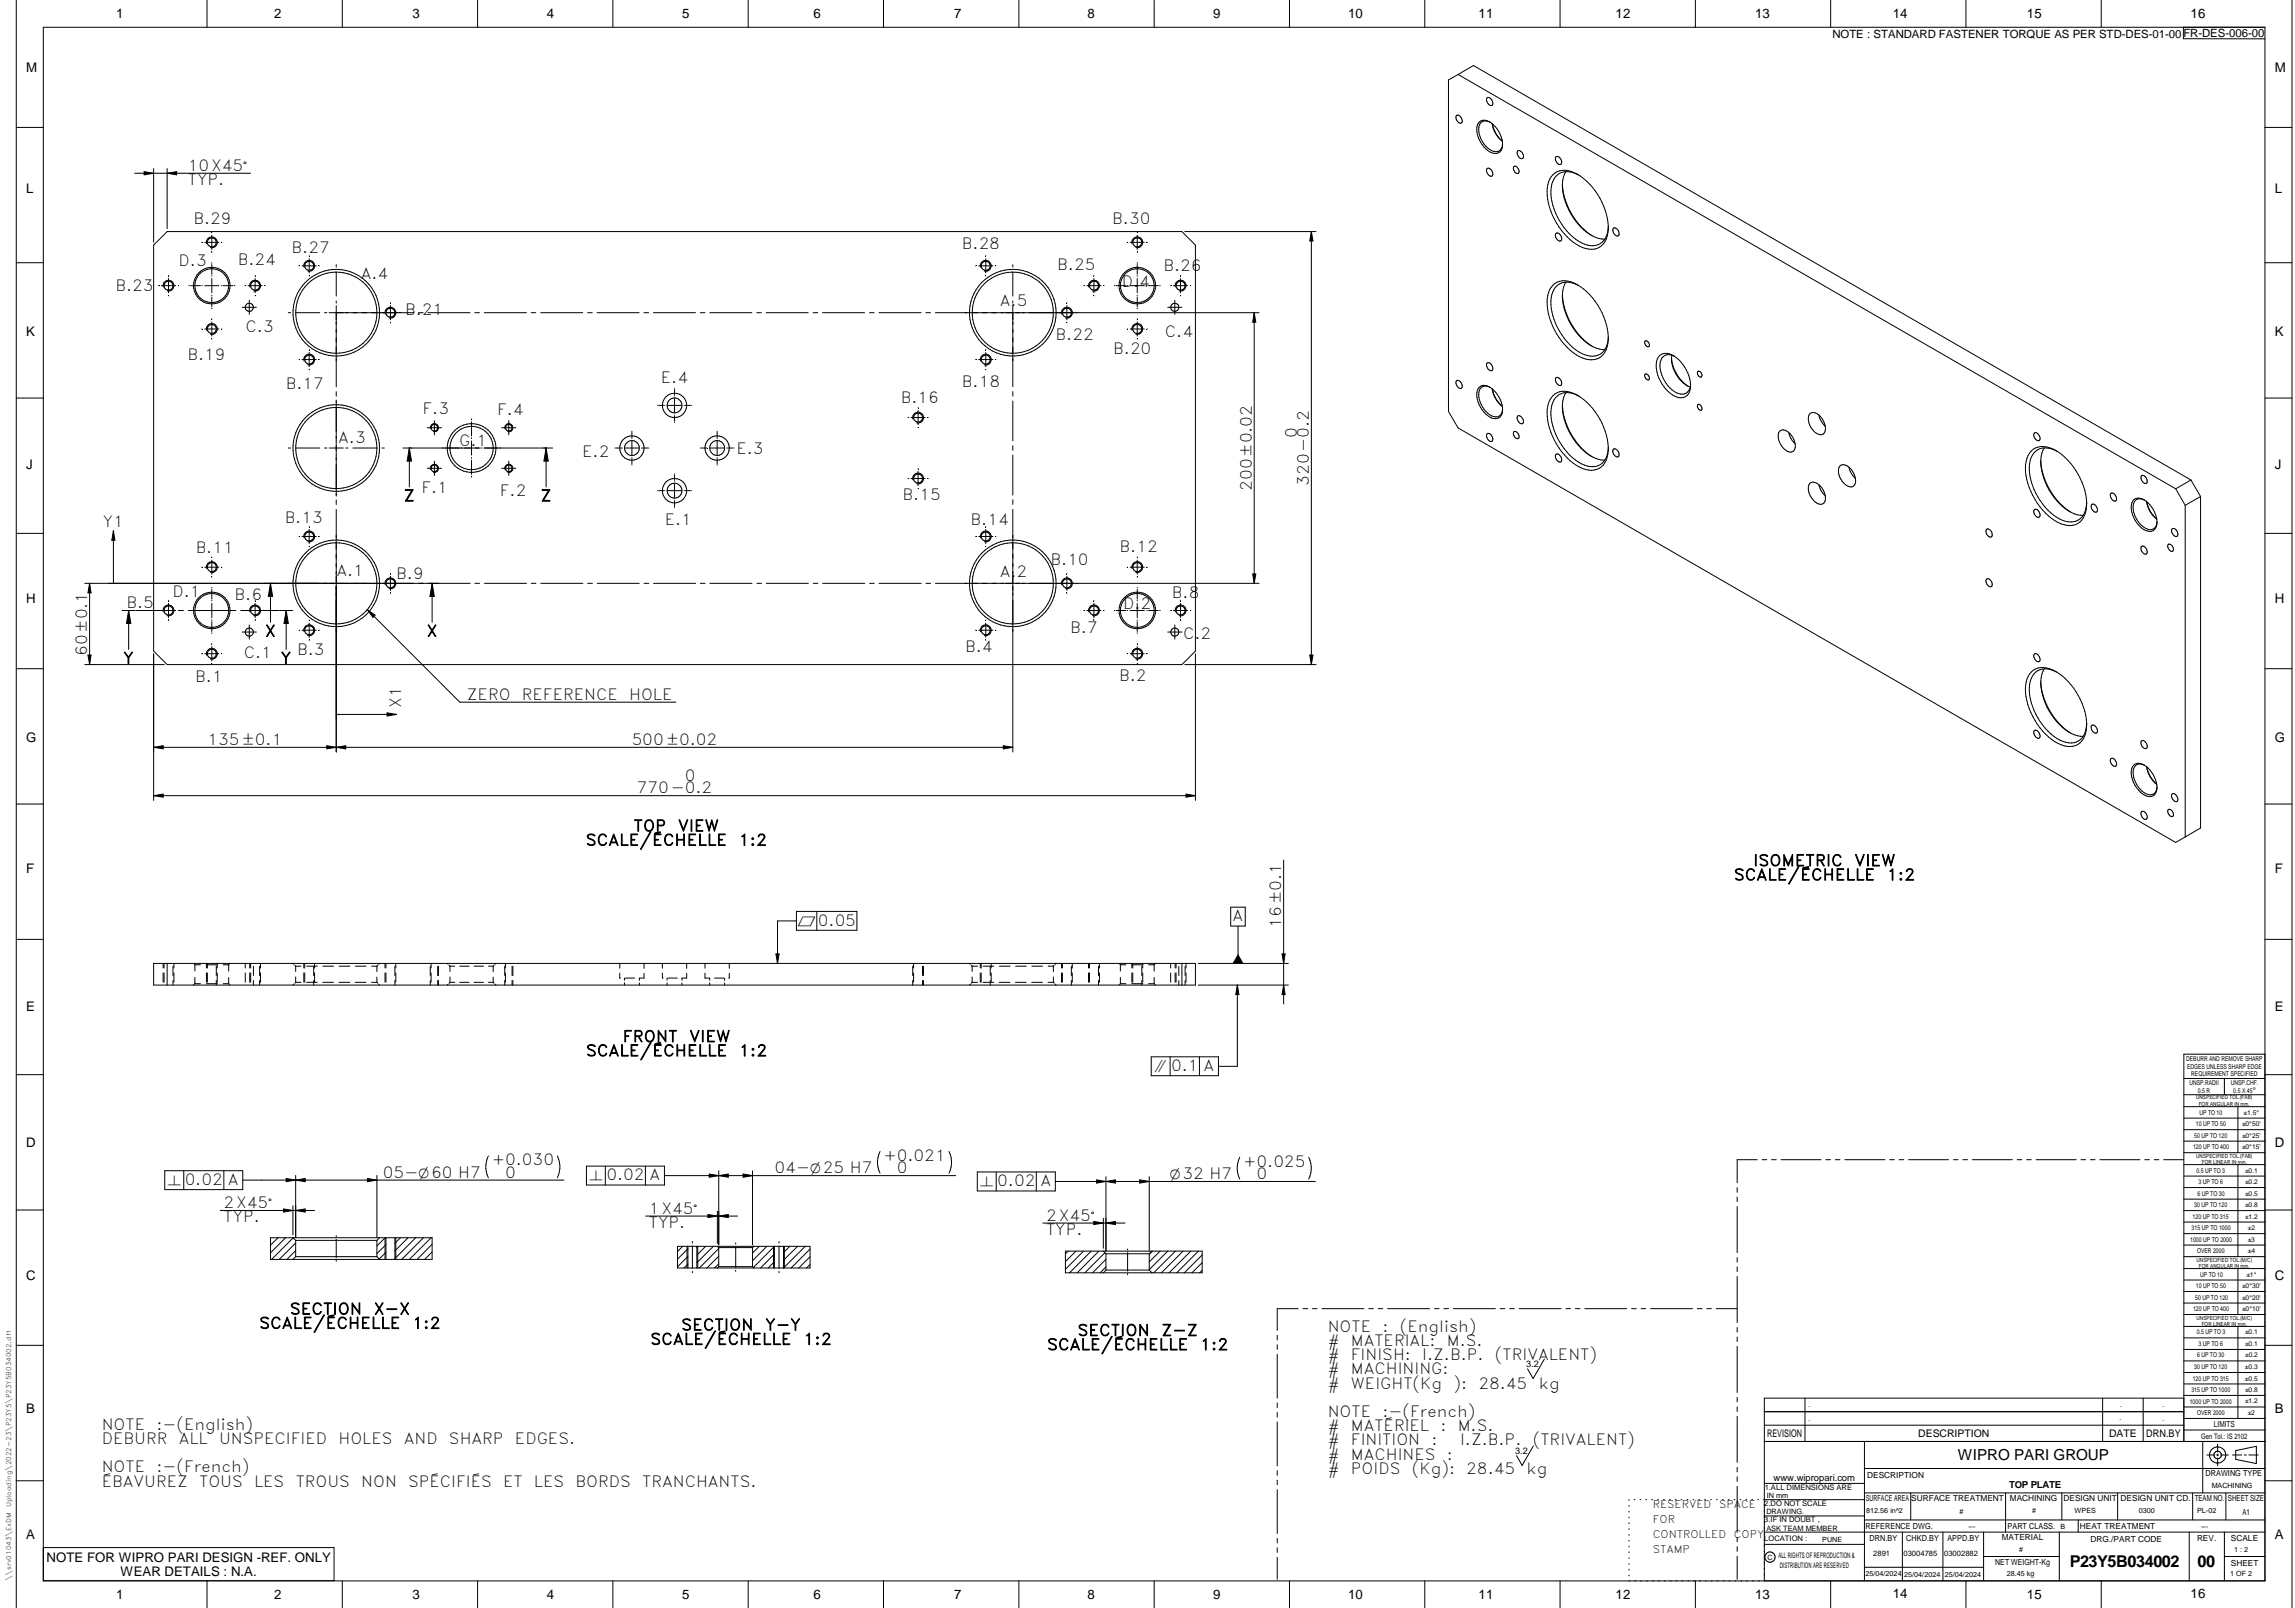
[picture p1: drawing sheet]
<svg xmlns="http://www.w3.org/2000/svg" width="848mm" height="594mm" viewBox="0 0 848 594" stroke-linecap="round" stroke-linejoin="round" font-family="sans-serif">
<defs><g id="words">
<g font-size="6">
<text x="764.8" y="578.9">P23Y5B034002</text>
<text x="812.1" y="578.9">00</text>
</g>
<g font-size="5.7">
<text x="69.4" y="63.1">10X45v</text>
<text x="69.4" y="68.4">TYP.</text>
<text x="71.5" y="82.6">B.29</text>
<text x="411" y="82.8">B.30</text>
<text x="107.8" y="93.5">B.27</text>
<text x="355.4" y="92.1">B.28</text>
<text x="66" y="98.4">D.3</text>
<text x="87.9" y="97.9">B.24</text>
<text x="390.7" y="99.8">B.25</text>
<text x="429.9" y="100.1">B.26</text>
<text x="42.7" y="107.4">B.23</text>
<text x="133.3" y="103.1">A.4</text>
<text x="414.5" y="105.9">D.4</text>
<text x="369.5" y="113">A.5</text>
<text x="149.7" y="116.2">B.21</text>
<text x="90.8" y="122.6">C.3</text>
<text x="390.1" y="125.6">B.22</text>
<text x="430.5" y="124.4">C.4</text>
<text x="411.4" y="130.9">B.20</text>
<text x="69.3" y="133.2">B.19</text>
<text x="105.6" y="143.9">B.17</text>
<text x="244.2" y="141.5">E.4</text>
<text x="355.5" y="142.8">B.18</text>
<text x="332.9" y="149.1">B.16</text>
<text x="156.1" y="153.1">F.3</text>
<text x="183.7" y="153.2">F.4</text>
<text x="479.2" y="161.8" transform="rotate(-90 479.2 161.8)">0</text>
<text x="125" y="163.7">A.3</text>
<text x="169.6" y="164.8">G.1</text>
<text x="272.1" y="167.8">E.3</text>
<text x="215.1" y="168.7">E.2</text>
<text x="483.7" y="179.5" transform="rotate(-90 483.7 179.5)">320-0.2</text>
<text x="149.2" y="185.2">Z</text>
<text x="155.7" y="182.2">F.1</text>
<text x="184.7" y="183.2">F.2</text>
<text x="199.8" y="185.2">Z</text>
<text x="333.5" y="184.7">B.15</text>
<text x="462.6" y="181.4" transform="rotate(-90 462.6 181.4)">200±0.02</text>
<text x="38" y="194.9">Y1</text>
<text x="105.2" y="193.3">B.13</text>
<text x="245.7" y="194.1">E.1</text>
<text x="358.6" y="193.9">B.14</text>
<text x="72.3" y="204.4">B.11</text>
<text x="388.2" y="208.6">B.10</text>
<text x="413.7" y="204.1">B.12</text>
<text x="124.3" y="212.6">A.1</text>
<text x="146.4" y="213.9">B.9</text>
<text x="369.4" y="213.3">A.2</text>
<text x="63.7" y="220.5">D.1</text>
<text x="86.7" y="221.5">B.6</text>
<text x="433.1" y="220.9">B.8</text>
<text x="46.7" y="224.5">B.5</text>
<text x="415" y="225">D.2</text>
<text x="395.5" y="233.8">B.7</text>
<text x="97.9" y="235.2">X</text>
<text x="157.6" y="235.2">X</text>
<text x="437.2" y="236">C.2</text>
<text x="32.2" y="242.4" transform="rotate(-90 32.2 242.4)">60±0.1</text>
<text x="45.6" y="245.2">Y</text>
<text x="90.1" y="243">C.1</text>
<text x="103.8" y="245.2">Y</text>
<text x="109.8" y="241.9">B.3</text>
<text x="356.7" y="240.7">B.4</text>
<text x="413.5" y="251.7">B.2</text>
<text x="72.2" y="252.1">B.1</text>
<text x="148.3" y="261.5" transform="rotate(-90 148.3 261.5)">X1</text>
<text x="172.6" y="258.5">ZERO</text>
<text x="192.9" y="258.5">REFERENCE</text>
<text x="232.5" y="258.5">HOLE</text>
<text x="76.7" y="275.2">135±0.1</text>
<text x="233.4" y="275.2">500±0.02</text>
<text x="235.3" y="293.1">770-0.2</text>
<text x="253.1" y="288.5">0</text>
<text x="234.1" y="307.1">TOP</text>
<text x="250.5" y="307.1">VIEW</text>
<text x="216.5" y="312.4">SCALE/ÉCHELLE</text>
<text x="273" y="312.4">1:2</text>
<text x="647.9" y="320">ISOMETRIC</text>
<text x="685.3" y="320">VIEW</text>
<text x="640.7" y="325.2">SCALE/ÉCHELLE</text>
<text x="697.3" y="325.2">1:2</text>
<text x="302.2" y="342">0.05</text>
<text x="455.5" y="340.4">A</text>
<text x="473.5" y="342.7" transform="rotate(-90 473.5 342.7)">16±0.1</text>
<text x="230.1" y="384.9">FRONT</text>
<text x="254.7" y="384.9">VIEW</text>
<text x="216.5" y="390.2">SCALE/ÉCHELLE</text>
<text x="273.1" y="390.2">1:2</text>
<text x="432.7" y="395.7">0.1 A</text>
<text x="181.7" y="430.6">+0.030</text>
<text x="326.4" y="428.9">+0.021</text>
<text x="459.4" y="431.1">+0.025</text>
<text x="68.2" y="437.8">0.02 A</text>
<text x="141.5" y="435.1">05-O60 H7</text>
<text x="186.7" y="435.1">0</text>
<text x="224.1" y="436.1">0.02 A</text>
<text x="286.3" y="433.5">04-O25 H7</text>
<text x="331.4" y="433.5">0</text>
<text x="464.4" y="435.6">0</text>
<text x="368.5" y="438.2">0.02 A</text>
<text x="82.6" y="446.4">2X45v</text>
<text x="239.8" y="448.4">1X45v</text>
<text x="82.6" y="451.6">TYP.</text>
<text x="239.8" y="453.6">TYP.</text>
<text x="386.6" y="451">2X45v</text>
<text x="386.6" y="456.2">TYP.</text>
<text x="107.1" y="485.6">SECTION</text>
<text x="138.1" y="485.6">X-X</text>
<text x="95.8" y="490.9">SCALE/ÉCHELLE</text>
<text x="152.3" y="490.9">1:2</text>
<text x="251.8" y="491.5">SECTION</text>
<text x="282.8" y="491.5">Y-Y</text>
<text x="490.6" y="492">NOTE</text>
<text x="510.8" y="492">:</text>
<text x="517.3" y="492">(English)</text>
<text x="240.3" y="496.8">SCALE/ÉCHELLE</text>
<text x="296.9" y="496.8">1:2</text>
<text x="398.2" y="493.5">SECTION</text>
<text x="429.2" y="493.5">Z-Z</text>
<text x="490.6" y="497.2">#</text>
<text x="499.2" y="497.2">MATERIAL:</text>
<text x="534.7" y="497.2">M.S.</text>
<text x="386.9" y="498.8">SCALE/ÉCHELLE</text>
<text x="443.5" y="498.8">1:2</text>
<text x="490.6" y="502.5">#</text>
<text x="499.2" y="502.5">FINISH:</text>
<text x="525.6" y="502.5">I.Z.B.P.</text>
<text x="552.4" y="502.5">(TRIVALENT)</text>
<text x="490.6" y="507.7">#</text>
<text x="499.2" y="507.7">MACHINING:</text>
<text x="490.6" y="513">#</text>
<text x="499.2" y="513">WEIGHT(Kg</text>
<text x="537.1" y="513">):</text>
<text x="546.4" y="513">28.45</text>
<text x="568.6" y="513">kg</text>
<text x="490.6" y="523.5">NOTE</text>
<text x="510.8" y="523.5">:-(French)</text>
<text x="37.6" y="528.2">NOTE</text>
<text x="37.6" y="533.4">DEBURR</text>
<text x="57.8" y="528.2">:-(English)</text>
<text x="66" y="533.4">ALL</text>
<text x="80.9" y="533.4">UNSPECIFIED</text>
<text x="125.1" y="533.4">HOLES</text>
<text x="149.2" y="533.4">AND</text>
<text x="165.9" y="533.4">SHARP</text>
<text x="190.3" y="533.4">EDGES.</text>
<text x="490.6" y="528.7">#</text>
<text x="490.6" y="534">#</text>
<text x="499.2" y="534">FINITION</text>
<text x="499.2" y="528.7">MATÉRIEL</text>
<text x="529" y="534">:</text>
<text x="532.3" y="528.7">:</text>
<text x="538.7" y="528.7">M.S.</text>
<text x="539.5" y="534">I.Z.B.P.</text>
<text x="566.4" y="534">(TRIVALENT)</text>
<text x="490.6" y="539.2">#</text>
<text x="499.2" y="539.2">MACHINES</text>
<text x="534.7" y="539.2">:</text>
<text x="37.6" y="543.9">NOTE</text>
<text x="57.8" y="543.9">:-(French)</text>
<text x="490.6" y="544.5">#</text>
<text x="499.2" y="544.5">POIDS</text>
<text x="521.7" y="544.5">(Kg):</text>
<text x="541.9" y="544.5">28.45</text>
<text x="564.1" y="544.5">kg</text>
<text x="37.6" y="549.2">ÉBAVUREZ</text>
<text x="73.6" y="549.2">TOUS</text>
<text x="93.9" y="549.2">LES</text>
<text x="109.3" y="549.2">TROUS</text>
<text x="133.5" y="549.2">NON</text>
<text x="150.9" y="549.2">SPÉCIFIÉS</text>
<text x="185.9" y="549.2">ET</text>
<text x="197.3" y="549.2">LES</text>
<text x="212.7" y="549.2">BORDS</text>
<text x="237.3" y="549.2">TRANCHANTS.</text>
</g>
<text font-size="5.6" x="723.5" y="539.3">WIPRO PARI GROUP</text>
<g font-size="5.4">
<text x="294.7" y="342">r</text>
<text x="426.7" y="395.7">i</text>
<text x="62" y="437.8">n</text>
<text x="217.8" y="436.1">n</text>
<text x="432.3" y="435.6">O32 H7</text>
<text x="362.2" y="438.2">n</text>
</g>
<g font-size="4.9">
<text x="42.9" y="6.6">1</text>
<text x="101.3" y="6.7">2</text>
<text x="152.5" y="6.7">3</text>
<text x="202.1" y="6.7">4</text>
<text x="252.1" y="6.7">5</text>
<text x="300.6" y="6.7">6</text>
<text x="352.6" y="6.7">7</text>
<text x="401.9" y="6.7">8</text>
<text x="448.4" y="6.7">9</text>
<text x="498.1" y="6.7">10</text>
<text x="546.4" y="6.7">11</text>
<text x="597" y="6.7">12</text>
<text x="648.5" y="6.6">13</text>
<text x="699.4" y="6.6">14</text>
<text x="749" y="6.7">15</text>
<text x="809.5" y="6.6">16</text>
<text x="9.7" y="26.7">M</text>
<text x="840.6" y="26.7">M</text>
<text x="9.7" y="71.4">L</text>
<text x="840.6" y="71.4">L</text>
<text x="9.7" y="124.2">K</text>
<text x="840.6" y="124.2">K</text>
<text x="9.7" y="173.4">J</text>
<text x="840.6" y="173.4">J</text>
<text x="9.7" y="222.7">H</text>
<text x="840.6" y="222.7">H</text>
<text x="9.7" y="274.3">G</text>
<text x="840.6" y="274.3">G</text>
<text x="9.7" y="322.6">F</text>
<text x="840.6" y="322.6">F</text>
<text x="9.7" y="373.3">E</text>
<text x="840.6" y="373.3">E</text>
<text x="9.7" y="423.8">D</text>
<text x="840.6" y="423.8">D</text>
<text x="9.7" y="472.8">C</text>
<text x="840.6" y="472.8">C</text>
<text x="9.7" y="522.1">B</text>
<text x="840.6" y="522.1">B</text>
<text x="9.7" y="568.7">A</text>
<text x="840.6" y="568.7">A</text>
<text x="17.2" y="577">NOTE FOR WIPRO PARI DESIGN -REF. ONLY</text>
<text x="44.5" y="582.3">WEAR DETAILS : N.A.</text>
<text x="42.9" y="590.6">1</text>
<text x="101.3" y="590.7">2</text>
<text x="152.5" y="590.7">3</text>
<text x="202.1" y="590.7">4</text>
<text x="252.1" y="590.7">5</text>
<text x="300.6" y="590.7">6</text>
<text x="352.6" y="590.7">7</text>
<text x="401.9" y="590.7">8</text>
<text x="448.4" y="590.7">9</text>
<text x="498.1" y="590.7">10</text>
<text x="546.4" y="590.7">11</text>
<text x="597" y="590.7">12</text>
<text x="648.5" y="590.6">13</text>
<text x="699.4" y="590.5">14</text>
<text x="749" y="590.7">15</text>
<text x="809.5" y="590.5">16</text>
</g>
<text font-size="4.2" x="677.1" y="13.9">NOTE : STANDARD FASTENER TORQUE AS PER STD-DES-01-00FR-DES-006-00</text>
<g font-size="3.9">
<text x="653" y="530.9">REVISION</text>
<text x="708.9" y="530.9">DESCRIPTION</text>
<text x="779.4" y="530.9">DATE</text>
<text x="793.1" y="530.9">DRN.BY</text>
<text x="610.8" y="557.1">RESERVED</text>
<text x="635.2" y="557.1">SPACE</text>
<text x="610.8" y="562.7">FOR</text>
<text x="610.8" y="568.3">CONTROLLED</text>
<text x="640.7" y="568.3">COPY</text>
<text x="610.8" y="573.8">STAMP</text>
</g>
<text font-size="3.6" x="742.4" y="549.8">TOP PLATE</text>
<text font-size="3.5" x="655.4" y="547.1">www.wipropari.com</text>
<g font-size="3.4">
<text x="563.9" y="505.1">3.2</text>
<text x="559.9" y="537.2">3.2</text>
</g>
<g font-size="3.1">
<text x="818.1" y="527.3">LIMITS</text>
<text x="815" y="545.5">DRAWING TYPE</text>
<text x="690" y="546.1">DESCRIPTION</text>
<text x="689.5" y="554.6">SURFACE AREA</text>
<text x="706.2" y="554.6">SURFACE TREATMENT</text>
<text x="742.7" y="554.6">MACHINING</text>
<text x="762.5" y="554.6">DESIGN UNIT</text>
<text x="783.6" y="554.6">DESIGN UNIT CD.</text>
<text x="811" y="554.4">TEAM NO.</text>
<text x="823.3" y="554.5">SHEET SIZE</text>
<text x="828.6" y="559.9">A1</text>
<text x="689.4" y="564.9">REFERENCE DWG.</text>
<text x="690.8" y="569.3">DRN.BY</text>
<text x="704.4" y="569.2">CHKD.BY</text>
<text x="719.6" y="569.3">APPD.BY</text>
<text x="739.7" y="569.1">MATERIAL</text>
<text x="741.8" y="564.7">PART CLASS.</text>
<text x="768.6" y="564.7">HEAT TREATMENT</text>
<text x="772.5" y="569.7">DRG./PART CODE</text>
<text x="811.9" y="569.3">REV.</text>
<text x="824.4" y="569.4">SCALE</text>
<text x="737.3" y="578">NET WEIGHT-Kg</text>
<text x="824.4" y="578.5">SHEET</text>
</g>
<text font-size="3" x="832.4" y="403.9">°</text>
<g font-size="2.8">
<text x="813.4" y="531.5">Gen Tol.: IS 2102</text>
<text x="652.1" y="550.4">1.ALL DIMENSIONS ARE</text>
<text x="652" y="556.4">2.DO NOT SCALE</text>
<text x="652" y="562.5">3.IF IN DOUBT ,</text>
<text x="652" y="569.2">LOCATION :</text>
<text x="657.2" y="575.8">ALL RIGHTS OF REPRODUCTION &amp;</text>
<text x="692.2" y="575">2891</text>
<text x="703.4" y="574.9">03004785</text>
<text x="718.4" y="575">03002882</text>
<text x="657.7" y="579.2">DISTRIBUTION ARE RESERVED</text>
</g>
<g font-size="2.7">
<text x="817.3" y="549.9">MACHINING</text>
<text x="652.9" y="553.5">IN mm</text>
<text x="652.7" y="559.5">DRAWING.</text>
<text x="689.6" y="559.1">812.56 in^2</text>
<text x="724.1" y="559.2">#</text>
<text x="751" y="559.1">#</text>
<text x="766.6" y="559">WPES</text>
<text x="790.3" y="558.8">0300</text>
<text x="811.9" y="558.8">PL-02</text>
<text x="652.7" y="565.5">ASK TEAM MEMBER</text>
<text x="673.4" y="569.6">PUNE</text>
<text x="727.4" y="564.9">---</text>
<text x="761.4" y="564.9">B</text>
<text x="813.3" y="564.9">---</text>
<text x="746.1" y="573.2">#</text>
<text x="825.6" y="573.4">1 : 2</text>
<text x="653.1" y="576.3">C</text>
<text x="689.4" y="582.4">25/04/2024</text>
<text x="703.7" y="582.5">25/04/2024</text>
<text x="718.7" y="582.6">25/04/2024</text>
<text x="741.6" y="582.2">28.45 kg</text>
<text x="824.1" y="582.4">1 OF 2</text>
</g>
<g font-size="2.5">
<text x="807.8" y="392">DEBURR AND REMOVE SHARP</text>
<text x="808.2" y="394.8">EDGES UNLESS SHARP EDGE</text>
<text x="809.1" y="400.9">UNSP.RADII</text>
<text x="809.8" y="397.6">REQUIREMENT SPECIFIED</text>
<text x="824.4" y="400.7">UNSP.CHF.</text>
<text x="812.2" y="403.6">0.5 R</text>
<text x="825.3" y="403.9">0.5 X 45</text>
<text x="812.8" y="411.8">UP TO 10</text>
<text x="829.1" y="411.9">±1.5°</text>
<text x="811.4" y="416.1">10 UP TO 50</text>
<text x="828.5" y="416.1">±0°50'</text>
<text x="810.4" y="424.5">120 UP TO 400</text>
<text x="810.9" y="420.3">50 UP TO 120</text>
<text x="828.5" y="424.5">±0°15'</text>
<text x="828.5" y="420.3">±0°25'</text>
<text x="811.7" y="433.2">0.5 UP TO 3</text>
<text x="812.5" y="437.5">3 UP TO 6</text>
<text x="829.6" y="437.4">±0.2</text>
<text x="829.6" y="433.2">±0.1</text>
<text x="812" y="441.7">6 UP TO 30</text>
<text x="829.6" y="441.7">±0.5</text>
<text x="810.9" y="445.9">30 UP TO 120</text>
<text x="829.6" y="446">±0.8</text>
<text x="809.9" y="454.4">315 UP TO 1000</text>
<text x="810.3" y="450.2">120 UP TO 315</text>
<text x="829.6" y="450.2">±1.2</text>
<text x="830.7" y="454.4">±2</text>
<text x="809.4" y="458.7">1000 UP TO 2000</text>
<text x="830.6" y="458.7">±3</text>
<text x="811.9" y="463">OVER 2000</text>
<text x="830.7" y="463">±4</text>
<text x="813.1" y="471.6">UP TO 10</text>
<text x="830.1" y="471.6">±1°</text>
<text x="811.4" y="475.9">10 UP TO 50</text>
<text x="828.5" y="475.9">±0°30'</text>
<text x="810.4" y="484.4">120 UP TO 400</text>
<text x="811.2" y="480.1">50 UP TO 120</text>
<text x="828.5" y="484.4">±0°10'</text>
<text x="828.5" y="480.1">±0°20'</text>
<text x="811.7" y="493">0.5 UP TO 3</text>
<text x="812.4" y="497.2">3 UP TO 6</text>
<text x="829.6" y="497.3">±0.1</text>
<text x="829.6" y="493">±0.1</text>
<text x="811.9" y="501.5">6 UP TO 30</text>
<text x="829.6" y="501.5">±0.2</text>
<text x="810.8" y="505.8">30 UP TO 120</text>
<text x="829.6" y="505.8">±0.3</text>
<text x="809.8" y="514.3">315 UP TO 1000</text>
<text x="810.3" y="510.1">120 UP TO 315</text>
<text x="829.6" y="510">±0.5</text>
<text x="829.6" y="514.3">±0.8</text>
<text x="668.4" y="519.9">.</text>
<text x="783.5" y="520">.</text>
<text x="799.1" y="519.9">.</text>
<text x="809.2" y="518.5">1000 UP TO 2000</text>
<text x="829.6" y="518.5">±1.2</text>
<text x="668.4" y="524.9">.</text>
<text x="783.3" y="524.8">.</text>
<text x="799.1" y="524.8">.</text>
<text x="811.9" y="522.8">OVER 2000</text>
<text x="830.6" y="522.7">±2</text>
</g>
<g font-size="2.4">
<text x="4.1" y="556.9" transform="rotate(-90 4.1 556.9)">Uploading\2022-23\P23Y5\P23Y5B034002.dft</text>
<text x="4.1" y="584.1" transform="rotate(-90 4.1 584.1)">\\srv01043\ExDM</text>
</g>
<g font-size="2.1">
<text x="811.5" y="406.1">UNSPECIFIED TOL.(FAB)</text>
<text x="812.5" y="408.5">FOR ANGULAR IN mm.</text>
<text x="811.6" y="427.7">UNSPECIFIED TOL.(FAB)</text>
<text x="813.6" y="430.1">FOR LINEAR IN mm.</text>
<text x="811.7" y="466.1">UNSPECIFIED TOL.(M/C)</text>
<text x="812.5" y="468.5">FOR ANGULAR IN mm.</text>
<text x="811.7" y="487.6">UNSPECIFIED TOL.(M/C)</text>
<text x="813.6" y="489.9">FOR LINEAR IN mm.</text>
</g>
</g></defs>
<g fill="none" stroke="#000" stroke-width=".37">
<path d="M6 .1v593.9M16 10.1h821v573.9l-821 .1zM76.5 .1v10M126.5 .1v10M176.5 .1v10M226.5 .1v10M276.5 .1v10M326.5 .1v10M376.5 .1v10M426.5 .1v10M476.5 .1v10M526.5 .1v10"/>
<path d="M576.5 .1v10M626.5 .1v10M676.5 .1v10M726.5 .1v10M776.5 .1v10M806.8 10.1v4.2l30.2 .1M847 .1v593.9M538.8 27.5l265.2 153.1M538.8 27.5l5.7-3.3 265.1 153.1M538.8 27.5l-3.5 2v122.5l3.5 6.1 265.2 153.1 9.2-5.3v-122.5M549.7 36.1a1.91 1.91 0 0 1 1.6 2.8 1.93 1.93 0 0 1-1.6-2.8zM6 47.1h10"/>
<path d="M538.4 42.6a1.93 1.93 0 0 1 1.6 2.9 1.93 1.93 0 0 1-1.6-2.9zM546.6 45.1a3.8 3.8 0 0 1 5.3 1.1 9 9 0 0 1 2.8 9.3 3.2 3.2 0 0 1-5 .1 9.2 9.2 0 0 1-3.5-10zM550.7 45.2a2.67 2.67 0 0 0-3.1-.2 2.67 2.67 0 0 0-1.2 2.9 8.8 8.8 0 0 0 6.1 8.1 2.48 2.48 0 0 0 2.7-2.9M551.4 45.7a10.2 10.2 0 0 0 3.8 6.5M551.5 45.7l.5 2.1 1 1.9 2.2 2.4M561 55.7a1.91 1.91 0 0 1 1.6 2.8 1.93 1.93 0 0 1-1.6-2.8zM575.1 57.8a1.93 1.93 0 0 1 1.7 2.9 1.91 1.91 0 0 1-1.7-2.9zM837 47.1h10M49.8 64h42.8M53.3 63.4l3.5 .6-3.5 .6zM56.8 62.3v27.2M61.8 64l3.5-.6v1.2z"/>
<path d="M61.8 62.3v22.2M549.4 62.4a1.6 1.6 0 0 1 2.2 1.7 .78 .78 0 0 1-.3 1 .78 .78 0 0 1-1-.2l-.9-1.3zM559.4 61.6a1.69 1.69 0 0 1 1.9 2.2 1.53 1.53 0 0 1-1.7-.3 1.53 1.53 0 0 1-.3-1.7zM573.9 64.5a7.2 7.2 0 0 1 8.9-.2 24.1 24.1 0 0 1 11.3 21.8 6.3 6.3 0 0 1-9.2 5.4 24.2 24.2 0 0 1-13.1-22 8.4 8.4 0 0 1 2.1-5zM577.3 68.1a25.5 25.5 0 0 0 9.9 18.2M578.7 63.4a14.2 14.2 0 0 0 .3 12.7 23 23 0 0 0 9.3 11M583.4 64.6a6.3 6.3 0 0 0-9.1 1.5 14.8 14.8 0 0 0 .5 12.6 20.3 20.3 0 0 0 11.8 11.9 5.9 5.9 0 0 0 7.6-5.8l.1-1.2M6 97.1h10M61.8 85.6h375l4.9 5v149.9l-4.9 5h-375l-5-5v-149.9zM74.5 89.5h.1M75.6 89.5h5.3M76.3 90a2 2 0 0 1 1.8-2.4 2 2 0 0 1 2.1 2.1 2 2 0 0 1-2.4 1.8"/>
<path d="M78.3 86.9v5.3M78.3 85.8v.1M78.3 93.2v.1M78.3 97v.3M78.3 97.7v3.6M81.9 89.5h.1M110.5 98.2h.1M111.6 98.2h5.3M112.4 98.7a2 2 0 0 1 1.7-2.5 2 2 0 0 1 2.2 2.2 2 2 0 0 1-2.6 1.8M114.3 95.6v5.2M114.3 94.4v.1M117.9 98.2h.1"/>
<path d="M124.2 97.8v.9M360.5 98.2h.1M361.7 98.2h5.2M362.3 98.7a2 2 0 0 1 1.8-2.5 2 2 0 0 1 2.2 2.2 2 2 0 0 1-2.6 1.8M364.3 94.4v.1M364.3 95.6v5.2M367.9 98.2h.1M374.3 97.8v.9M416.5 89.5h.1M417.6 89.5h5.3M418.3 90a2 2 0 0 1 1.8-2.4 2 2 0 0 1 2.2 2.2 2 2 0 0 1-2.6 1.7M420.2 86.9v5.3"/>
<path d="M420.2 85.8v.1M420.2 93.2v.1M420.2 97v.3M420.2 97.7v3.6M423.9 89.5h.1M437.8 85.6h48.5M484.6 85.6l.6 3.4h-1.2zM484.6 85.6v159.9M575.1 86.1a1.88 1.88 0 0 1 1.7 2.9 1.88 1.88 0 0 1-1.7-2.9zM587.6 86.7a9.6 9.6 0 0 0 5.4 1.6M596.3 84.2a1.91 1.91 0 0 1 1.7 2.9 1.93 1.93 0 0 1-1.7-2.9zM837 97.1h10"/>
<path d="M58.5 105.5h.1M59.6 105.5h5.3M60.3 106a2 2 0 0 1 1.8-2.4 2 2 0 0 1 2.1 2.1 2 2 0 0 1-2.4 1.8M62.3 101.8v.1M62.3 109.2v.1M62.3 102.9v5.3M69.8 105.5h.2M70.5 105.5h3.6M74.6 105.5h.2M75.6 105.5h5.3M78.3 118.9v5.3M78.3 102.9v5.3"/>
<path d="M78.3 117.8v.1M78.3 101.9v.1M78.3 109.1v.1M78.3 109.7v3.6M78.3 113.8v.2M81.8 105.5h.2M82.5 105.5h3.6M86.5 105.5h.3M89.5 113.5h5.2M90.5 105.5h.1M91.7 105.5h5.2M92.1 110.9v5.3"/>
<path d="M92.3 106a2 2 0 0 1 1.8-2.4 2 2 0 0 1 2.2 2.1 2 2 0 0 1-2.5 1.8M94.3 101.8v.1M94.3 109.2v.1M94.3 102.9v5.3M97.9 105.5h.1M106.5 115.5h.9M109.2 115.5h9M114.3 101.9v.1M119.9 115.5h.9M121.6 115.5h31.3M124.2 100.5v8.9M124.2 111.2v.8"/>
<path d="M124.2 112.9v30M142.3 116a2 2 0 0 1 1.8-2.4 2 2 0 0 1 2.1 2.1 2 2 0 0 1-2.4 1.8M144.3 112.9v5.3M144.3 111.8v.1M144.3 119.2v.1M154.6 115.5h1.7M158.2 115.5h15.5M175.5 115.5h1.7M179 115.5h15.5M196.3 115.5h1.7M199.8 115.5h15.5M217.1 115.5h1.8"/>
<path d="M220.6 115.5h15.6M238 115.5h1.7M241.5 115.5h15.5M258.8 115.5h1.7M262.3 115.5h15.5M279.7 115.5h1.6M283.1 115.5h15.6M300.5 115.5h1.7M304 115.5h15.5M321.3 115.5h1.7M324.8 115.5h15.6M342.1 115.5h1.7"/>
<path d="M345.7 115.5h119.5M364.3 101.9v.1M374.3 100.5v8.9M374.3 111.2v.8M374.3 112.9v30M392.3 116a2 2 0 0 1 1.8-2.4 2 2 0 0 1 2.2 2.2 2 2 0 0 1-2.6 1.7M394.3 111.8v.1M394.3 112.9v5.3M394.3 119.2v.1M400.5 105.5h.1M401.6 105.5h5.3M402.3 106a2 2 0 0 1 1.8-2.4 2 2 0 0 1 2.2 2.2 2 2 0 0 1-2.6 1.7"/>
<path d="M404.2 101.8v.1M404.2 102.9v5.3M404.2 109.2v.1M407.9 105.5h.1M411.8 105.5h.2M412.5 105.5h3.6M416.6 105.5h.2M417.6 105.5h5.3M420.2 118.9v5.3M420.2 101.9v.1M420.2 102.9v5.3M420.2 117.8v.1"/>
<path d="M420.2 109.1v.1M420.2 109.7v3.6M420.2 113.8v.2M423.8 105.5h.1M424.4 105.5h3.6M428.5 105.5h.3M431.5 113.5h5.3M432.5 105.5h.1M433.6 105.5h5.3M434.1 110.9v5.3M434.3 106a2 2 0 0 1 1.8-2.4 2 2 0 0 1 2.2 2.2 2 2 0 0 1-2.6 1.7M436.2 101.8v.1"/>
<path d="M436.2 109.2v.1M436.2 102.9v5.3M439.9 105.5h.1M463.5 115.5l.6 3.5h-1.2zM463.5 115.5v100M573.9 105.4a7 7 0 0 1 8.9-.2 24.1 24.1 0 0 1 11.3 21.8 6.3 6.3 0 0 1-9.2 5.3 24.1 24.1 0 0 1-13.1-22 8.2 8.2 0 0 1 2.1-4.9zM577.3 109a25.2 25.2 0 0 0 11 18.9M578.7 104.2a14.2 14.2 0 0 0 .3 12.7 20.2 20.2 0 0 0 11.9 12l2.1 .3M583.4 105.5a6.6 6.6 0 0 0-8.6 .6 12.7 12.7 0 0 0-.5 12 21.9 21.9 0 0 0 11.2 12.9 6 6 0 0 0 8.7-5.3l.1-1.2M74.5 121.5h.1M75.6 121.5h5.3M76.3 122a2.01 2.01 0 0 1 1.8-2.5 2.01 2.01 0 0 1 2.2 2.2 2.01 2.01 0 0 1-2.5 1.8"/>
<path d="M78.3 125.2v.1M81.9 121.5h.1M110.5 132.8h.1M111.6 132.8h5.3M112.4 133.4a2 2 0 0 1 1.7-2.5 2 2 0 0 1 2.2 2.1 2 2 0 0 1-2.6 1.8M114.3 130.2v5.3M114.3 129.1v.1M114.3 136.5v.1M117.9 132.8h.1M360.5 132.8h.1M361.7 132.8h5.2M362.3 133.4a2 2 0 0 1 1.8-2.5 2 2 0 0 1 2.2 2.1 2 2 0 0 1-2.6 1.8"/>
<path d="M364.3 129.1v.1M364.3 130.2v5.3M364.3 136.5v.1M367.9 132.8h.1M416.5 121.5h.1M417.6 121.5h5.3M418.3 122a2.01 2.01 0 0 1 1.8-2.5 2.01 2.01 0 0 1 2.2 2.3 2.01 2.01 0 0 1-2.6 1.7M420.2 125.2v.1M423.9 121.5h.1M549.4 134.2a1.6 1.6 0 0 1 2.2 1.7 .78 .78 0 0 1-.3 1 .78 .78 0 0 1-1-.2l-.9-1.2zM574.9 139.7a1.68 1.68 0 0 1 1.8 .4 1.68 1.68 0 0 1 .4 1.7 .71 .71 0 0 1-.5 .7 .71 .71 0 0 1-.8-.3l-.9-1.3zM607.9 126a1.33 1.33 0 0 1 1.3 .6 1.33 1.33 0 0 1 .1 1.5 1.46 1.46 0 0 1-1.4-2.1z"/>
<path d="M607.9 138.3a1.35 1.35 0 0 1 1.4 .6 1.35 1.35 0 0 1 0 1.4 1.51 1.51 0 0 1-1.4-2zM613.3 131.4a4.8 4.8 0 0 1 6.2 .7 13.4 13.4 0 0 1 5 12 3.8 3.8 0 0 1-6.3 1.9 12.8 12.8 0 0 1-5.8-13.4zM617.7 132.2a14.5 14.5 0 0 0 6 10.4M617.8 131.2a11.7 11.7 0 0 0 6.8 11.8M617.9 131.3a3.2 3.2 0 0 0-4.5 3.3 12.1 12.1 0 0 0 6.9 10.8 3.2 3.2 0 0 0 4.4-3.4M617.9 131.3l.8 .3M627.4 137.2a1.22 1.22 0 0 1 1.3 .7 1.22 1.22 0 0 1-.3 1.5l-.6-.4-.5-.7zM6 147.1h10M124.2 144.7v1.7M124.2 147.8v35.5M157.9 158h5.3M159 158.4a1.5 1.5 0 0 1 1.3-1.9 1.5 1.5 0 0 1 1.7 1.6 1.5 1.5 0 0 1-1.9 1.4"/>
<path d="M160.5 155.4v5.3M174.2 154.8v.3M174.2 155.8v5.2M185.4 158h5.2M186.6 158.4a1.49 1.49 0 0 1 1.3-1.9 1.49 1.49 0 0 1 1.6 1.7 1.49 1.49 0 0 1-1.9 1.3M188 155.4v5.3M233.5 159.3v.1M233.5 159.7v2M243 149.8h.1M243.4 149.8h2M245.7 149.8h.1M246.6 149.8h5.3"/>
<path d="M249.3 143.6v.1M249.3 143.9v2M249.3 146.2v.1M249.3 147.2v5.2M249.3 153.3v.1M249.3 153.7v1.9M249.3 155.9v.1M252.8 149.8h.1M253.2 149.8h1.9M255.4 149.8h.1M265 159.3v.1M265 159.7v2"/>
<path d="M335.5 154.3h.1M336.6 154.3h5.3M337.3 154.8a2 2 0 0 1 1.7-2.5 2 2 0 0 1 2.2 2.1 2 2 0 0 1-2.4 1.8M339.3 150.5v.1M339.3 157.9v.1M339.3 151.6v5.3M342.9 154.3h.1M374.3 144.7v1.6M374.3 148.2v14.7M538.4 140.6a1.91 1.91 0 0 1 1.6 2.9 1.93 1.93 0 0 1-1.6-2.9zM546.6 143.1a3.9 3.9 0 0 1 5.3 1 9 9 0 0 1 2.8 9.4 3.2 3.2 0 0 1-5 0 9.8 9.8 0 0 1-3.8-9.3zM550.7 143.1a2.68 2.68 0 0 0-3.1-.1 2.68 2.68 0 0 0-1.2 2.9 8.8 8.8 0 0 0 6.1 8.1 2.48 2.48 0 0 0 2.7-2.9"/>
<path d="M551.4 143.7a10 10 0 0 0 3.8 6.4l-2.2-2.4-1-1.9-.5-2.1M559.4 159.5a1.66 1.66 0 0 1 1.6 .8 1.66 1.66 0 0 1 0 1.7 1.74 1.74 0 0 1-1.6-2.5zM561 153.6a1.93 1.93 0 0 1 1.6 2.9 1.93 1.93 0 0 1-1.6-2.9zM573.9 146.2a6.7 6.7 0 0 1 7.8-.8 23.9 23.9 0 0 1 12.4 22.4 6.3 6.3 0 0 1-9.2 5.3 24.2 24.2 0 0 1-13.1-21.9 8.4 8.4 0 0 1 2.1-5zM577.3 149.8a25.2 25.2 0 0 0 11 18.9M578.7 145.1a14.2 14.2 0 0 0 .3 12.7 20.3 20.3 0 0 0 11.9 12l2.1 .2M583.4 146.3a6.6 6.6 0 0 0-8.6 .6 12.7 12.7 0 0 0-.5 12 21.9 21.9 0 0 0 11.2 12.9 6 6 0 0 0 8.7-5.3l.1-1.2M627.4 149.5a1.22 1.22 0 0 1 1.3 .6 1.22 1.22 0 0 1-.3 1.5l-.6-.3-.5-.8zM657.6 159.3a2.6 2.6 0 0 1 3.9 .9 5.6 5.6 0 0 1 1.4 6.3 2.52 2.52 0 0 1-3.9-.9 5.5 5.5 0 0 1-1.4-6.3zM661 159.8l.8 2.2 1.6 1.9M668.7 153a2.58 2.58 0 0 1 3.9 .8 5.7 5.7 0 0 1 1.4 6.3 3.1 3.1 0 0 1-4.4-1.6 5 5 0 0 1-.9-5.5zM672.1 153.3l.9 2.3 1.5 1.9"/>
<path d="M837 147.1h10M106.5 165.5h.9M109.2 165.5h9M119.9 165.5h.9M121.6 165.5h5.3M127.8 165.5h.8M130.4 165.5h9M141.1 165.5h.9M148.9 165.5h4.8M151.3 165.5l.8 4.8h-1.6zM151.3 165.5v14.4M153.9 165.5h23.5"/>
<path d="M157.9 173h5.3M159 173.4a1.52 1.52 0 0 1 1.3-1.9 1.52 1.52 0 0 1 1.7 1.6 1.52 1.52 0 0 1-1.9 1.4M160.5 170.4v5.2M174.2 161.8v.3M174.2 162.9v5.2M174.2 169v.3M174.2 170v5.3M174.2 175.9v.4M177.8 165.5h.3M178.8 165.5h20.3M185.4 173h5.2M186.6 173.4a1.51 1.51 0 0 1 1.3-1.9 1.51 1.51 0 0 1 1.6 1.7 1.51 1.51 0 0 1-1.9 1.3"/>
<path d="M188 170.4v5.2M199.4 165.5h4.8M201.8 165.5l.8 4.8h-1.6zM201.8 165.5v14.4M227.2 165.5h.2M227.7 165.5h2M229.9 165.5h.1M230.9 165.5h5.2M233.5 162v.1M233.5 162.9v5.2M233.5 169v.1M233.5 169.4v2"/>
<path d="M233.5 171.7v.1M237 165.5h.1M237.4 165.5h2M239.6 165.5h.2M249.3 175v.2M249.3 175.4v2M249.3 177.7v.1M249.3 178.6v5.3M258.8 165.5h.1M259.2 165.5h2M262.4 165.5h5.2M265 169v.1"/>
<path d="M265 169.4v2M265 171.7v.1M265 162v.1M265 162.9v5.2M268.5 165.5h.1M268.9 165.5h1.9M271.1 165.5h.2M335.5 176.8h.1M336.6 176.8h5.3M337.3 177.3a2 2 0 0 1 1.8-2.5 2 2 0 0 1 2.1 2.2 2 2 0 0 1-2.4 1.7M339.3 174.2v5.2M339.3 173v.1"/>
<path d="M342.9 176.8h.1M374.3 164.7v1.7M374.3 168.1v14.8M549.7 160.1a1.93 1.93 0 0 1 1.6 2.9 1.91 1.91 0 0 1-1.6-2.9zM575.1 167.8a1.93 1.93 0 0 1 1.7 2.8 1.91 1.91 0 0 1-1.7-2.8zM596.3 165.9a1.93 1.93 0 0 1 1.7 2.8 1.91 1.91 0 0 1-1.7-2.8zM668.7 178.6a2.64 2.64 0 0 1 3.9 .9 5.6 5.6 0 0 1 1.4 6.3 2.59 2.59 0 0 1-3.8-.9 5.5 5.5 0 0 1-1.5-6.3zM672.1 179.1l.9 2.2 1.5 1.9M679.9 172.2a3.1 3.1 0 0 1 4.4 1.5 5 5 0 0 1 .9 5.7 2.59 2.59 0 0 1-3.9-.9 5.5 5.5 0 0 1-1.4-6.3zM683.3 172.6l.8 2.3 1.5 1.8M750.7 166.6a6.7 6.7 0 0 1 7.8-.8 24.1 24.1 0 0 1 12.4 22.4 6.3 6.3 0 0 1-9.2 5.3 24.2 24.2 0 0 1-13.2-21.9 8.4 8.4 0 0 1 2.2-5zM751.7 160.1a1.6 1.6 0 0 1 2.2 1.7 .78 .78 0 0 1-.4 1 .78 .78 0 0 1-1-.2l-.8-1.2z"/>
<path d="M754.1 170.2a25.2 25.2 0 0 0 11 18.9M755.4 165.5a14.2 14.2 0 0 0 .4 12.7 20.2 20.2 0 0 0 11.9 12l2.1 .2M760.1 166.7a6.7 6.7 0 0 0-8.5 .6 12.8 12.8 0 0 0-.5 12.1 21.2 21.2 0 0 0 12.3 13.2 5.9 5.9 0 0 0 7.6-5.7l.1-1.2M791.3 175.9a1.68 1.68 0 0 1 1.7 .3 1.68 1.68 0 0 1 .5 1.8l-.1 .4a1.68 1.68 0 0 1-1.8-.4 1.68 1.68 0 0 1-.4-1.8zM809.6 177.3l3.6 6.1M809.6 177.3l-5.6 3.3M6 197.1h10M41.9 196.1v19.4M41.9 196.1l.6 3.5h-1.2zM110.5 198.2h.1M111.6 198.2h5.3M112.4 198.7a2 2 0 0 1 1.7-2.5 2 2 0 0 1 2.2 2.2 2 2 0 0 1-2.6 1.8"/>
<path d="M114.3 194.5v.1M114.3 195.6v5.2M117.9 198.2h.1M124.2 184.7v1.7M124.2 188.2v89.6M243 181.3h.1M243.4 181.3h2M245.7 181.3h.1M246.6 181.3h5.3M249.3 184.8v.1M249.3 185.2v1.9M249.3 187.4v.1"/>
<path d="M252.8 181.3h.1M253.2 181.3h1.9M255.4 181.3h.1M339.3 180.5v.1M360.5 198.2h.1M361.7 198.2h5.2M362.3 198.7a2 2 0 0 1 1.8-2.5 2 2 0 0 1 2.2 2.2 2 2 0 0 1-2.6 1.8M364.3 194.5v.1M364.3 195.6v5.2M367.9 198.2h.1M374.3 184.7v1.7M374.3 188.2v89.6"/>
<path d="M734 195.7a1.64 1.64 0 0 1 1.8 .3 1.64 1.64 0 0 1 .4 1.8l-.1 .3a1.64 1.64 0 0 1-1.8-.3 1.64 1.64 0 0 1-.4-1.8zM751.9 188.2a1.93 1.93 0 0 1 1.6 2.9 1.91 1.91 0 0 1-1.6-2.9zM772.9 186.5a1.56 1.56 0 0 1 2.2 1.7 .88 .88 0 0 1-.6 1.1 .88 .88 0 0 1-1.1-.7l-.6-1.3zM779.9 182.4a1.6 1.6 0 0 1 2.3 1.7 .78 .78 0 0 1-.4 1 .78 .78 0 0 1-1-.2l-.9-1.3zM788.5 184.7a3.9 3.9 0 0 1 5.3 1.1 9.6 9.6 0 0 1 3 8.7 2.82 2.82 0 0 1-4.5 1.2 9.9 9.9 0 0 1-4.5-9.9zM792.5 184.8a2.67 2.67 0 0 0-3.1-.1 2.67 2.67 0 0 0-1.2 2.8 8.9 8.9 0 0 0 6.2 8.2 2.52 2.52 0 0 0 2.7-3M793.2 185.3a9.7 9.7 0 0 0 3.8 6.5M793.3 185.4l.6 2 1 2 2.1 2.3M802.6 195.5a1.7 1.7 0 0 1 1.8 .3 1.7 1.7 0 0 1 .4 1.8 .87 .87 0 0 1-.8 .7 .87 .87 0 0 1-.9-.7l-.5-.9zM804 180.6l3.5 6.1M807.5 186.7v122.5M813.2 183.4l-5.7 3.3"/>
<path d="M837 197.1h10M31.3 215.5h125.8M33.1 215.5l.6 3.5h-1.2zM33.1 215.5v30M74.5 209.5h.1M75.6 209.5h5.3M76.3 210.1a2 2 0 0 1 1.7-2.6 2 2 0 0 1 2.2 2.2 2 2 0 0 1-2.4 1.8M78.3 205.8v.1M78.3 213.2v.1M78.3 217v.3M78.3 217.8v3.6M78.3 206.9v5.3"/>
<path d="M81.9 209.5h.1M99.9 215.5l.9 4.8h-1.7zM99.9 215.5v14.4M114.3 201.9v.1M142.3 216.1a2 2 0 0 1 1.7-2.6 2 2 0 0 1 2.2 2.2 2 2 0 0 1-2.4 1.8M144.3 212.9v5.2M144.3 211.8v.1M144.3 219.2v.1M157.3 215.5h16.4M159.7 215.5l.8 4.8h-1.6zM159.7 215.5v14.4M175.5 215.5h1.7"/>
<path d="M179 215.5h15.6M196.3 215.5h1.7M199.9 215.5h15.5M217.2 215.5h1.7M220.7 215.5h15.5M238 215.5h1.7M241.5 215.5h15.5M258.8 215.5h1.8M262.3 215.5h15.6M279.7 215.5h1.7M283.2 215.5h15.5M300.5 215.5h1.7"/>
<path d="M304 215.5h15.5M321.4 215.5h1.6M324.9 215.5h15.5M342.2 215.5h1.7M345.7 215.5h119.5M364.3 201.9v.1M392.3 216.1a2 2 0 0 1 1.8-2.6 2 2 0 0 1 2.2 2.2 2 2 0 0 1-2.6 1.8M394.3 211.8v.1M394.3 212.9v5.2M394.3 219.2v.1M416.5 209.5h.1M417.6 209.5h5.3"/>
<path d="M418.3 210.1a2 2 0 0 1 1.8-2.6 2 2 0 0 1 2.2 2.2 2 2 0 0 1-2.6 1.8M420.2 206.9v5.3M420.2 205.8v.1M420.2 213.2v.1M420.2 217v.3M420.2 217.8v3.6M423.9 209.5h.1M462.9 212h1.2l-.6 3.5zM734 214.1a1.64 1.64 0 0 1 1.8 .3 1.64 1.64 0 0 1 .4 1.8l-.1 .3a1.64 1.64 0 0 1-1.8-.3 1.64 1.64 0 0 1-.4-1.8zM791.3 202a1.68 1.68 0 0 1 1.7 .4 1.68 1.68 0 0 1 .5 1.7l-.1 .4a1.68 1.68 0 0 1-1.8-.4 1.68 1.68 0 0 1-.4-1.7zM801.2 201.2a1.64 1.64 0 0 1 1.6 .7 1.64 1.64 0 0 1 .1 1.8 1.78 1.78 0 0 1-1.7-2.5zM45.1 225.6h4.8"/>
<path d="M47.5 225.6l.8 4.7h-1.6zM47.5 225.6v14.3M50.2 225.6h14.7M60.3 226.1a2 2 0 0 1 1.7-2.6 2 2 0 0 1 2.2 2.2 2 2 0 0 1-2.4 1.8M62.3 222.9v5.3M62.3 221.8v.1M62.3 229.2v.1M66 225.6h1.8M69.6 225.6h17.6M78.3 222.9v5.3M78.3 237.8v.1M78.3 238.9v5.2"/>
<path d="M78.3 221.8v.2M78.3 229v.2M78.3 229.7v3.6M78.3 233.8v.2M88.9 225.6h14.2M89.5 233.5h5.2M92.1 230.9v5.2M92.3 226.1a2 2 0 0 1 1.8-2.6 2 2 0 0 1 2.1 2.2 2 2 0 0 1-2.4 1.8M94.3 221.8v.1M94.3 229.2v.1M94.3 222.9v5.3M103.3 225.6h4.8"/>
<path d="M105.7 225.6v14.3M105.7 225.6l.9 4.7h-1.7zM110.5 232.8h.1M111.6 232.8h5.3M112.4 233.4a2 2 0 0 1 1.7-2.5 2 2 0 0 1 2.2 2.1 2 2 0 0 1-2.6 1.8M114.3 229.1v.1M114.3 236.5v.1M114.3 230.2v5.3M117.9 232.8h.1M135.7 225.2l34.2 34.2h79.9M135.7 225.2l2.9 2.1-.8 .8zM360.5 232.8h.1"/>
<path d="M361.7 232.8h5.2M362.3 233.4a2 2 0 0 1 1.8-2.5 2 2 0 0 1 2.2 2.1 2 2 0 0 1-2.6 1.8M364.3 229.1v.1M364.3 230.2v5.3M364.3 236.5v.1M367.9 232.8h.1M400.5 225.6h.1M401.6 225.6h5.3M402.3 226.1a2 2 0 0 1 1.8-2.6 2 2 0 0 1 2.2 2.2 2 2 0 0 1-2.6 1.8M404.2 221.8v.1M404.2 222.9v5.3M404.2 229.2v.1"/>
<path d="M407.9 225.6h.1M411.8 225.6h.2M412.5 225.6h3.6M416.6 225.6h.2M417.6 225.6h5.3M420.2 238.9v5.2M420.2 221.8v.2M420.2 222.9v5.3M420.2 237.8v.1M420.2 229v.2M420.2 229.7v3.6M420.2 233.8v.2"/>
<path d="M423.8 225.6h.1M424.4 225.6h3.6M428.5 225.6h.3M431.5 233.5h5.3M432.5 225.6h.1M433.6 225.6h5.3M434.1 230.9v5.2M434.3 226.1a2 2 0 0 1 1.8-2.6 2 2 0 0 1 2.2 2.2 2 2 0 0 1-2.6 1.8M436.2 221.8v.1M436.2 229.2v.1M436.2 222.9v5.3M439.9 225.6h.1"/>
<path d="M6 247.1h10M31.3 245.5h29.4M32.5 242h1.2l-.6 3.5zM56.8 241.6v54.1M74.5 241.5h.1M75.6 241.5h5.3M76.3 242.1a2 2 0 0 1 1.7-2.6 2 2 0 0 1 2.2 2.2 2 2 0 0 1-2.4 1.8M78.3 245.2v.1M81.9 241.5h.1M416.5 241.5h.1M417.6 241.5h5.3M418.3 242.1a2 2 0 0 1 1.8-2.6 2 2 0 0 1 2.2 2.2 2 2 0 0 1-2.6 1.8"/>
<path d="M420.2 245.2v.1M423.9 241.5h.1M437.8 245.5h48.5M441.7 241.6v54.1M484 242h1.2l-.6 3.5zM750.7 248.2a6.7 6.7 0 0 1 7.8-.7 24.1 24.1 0 0 1 12.4 22.3 6.3 6.3 0 0 1-9.2 5.4 24.1 24.1 0 0 1-13.2-22 8.2 8.2 0 0 1 2.2-5zM751.7 241.8a1.6 1.6 0 0 1 2.2 1.7 .78 .78 0 0 1-.4 .9 .78 .78 0 0 1-1-.2l-.8-1.2zM754.1 251.8a25.2 25.2 0 0 0 11 19M755.4 247.1a14.2 14.2 0 0 0 .4 12.7 20.3 20.3 0 0 0 11.9 12l2.1 .2M760.1 248.4a6.6 6.6 0 0 0-8.5 .6 12.7 12.7 0 0 0-.5 12 21.9 21.9 0 0 0 11.2 12.9 5.9 5.9 0 0 0 8.7-5.3l.1-1.3M837 247.1h10M56.8 276.1l3.5-.6v1.1z"/>
<path d="M56.8 276.1h317.5M120.8 275.5v1.1l7-1.1v1.2zM124.2 263.9h22.3M143 263.4l3.5 .5-3.5 .6zM370.8 275.5l3.5 .6-3.5 .6zM751.7 270a1.6 1.6 0 0 1 2.2 1.7 .78 .78 0 0 1-.4 1 .78 .78 0 0 1-1-.2l-.8-1.2zM772.9 268.1a1.6 1.6 0 0 1 2.2 1.7 .78 .78 0 0 1-.4 1 .78 .78 0 0 1-1-.2l-.8-1.2zM791.3 273.9a1.68 1.68 0 0 1 1.7 .3 1.68 1.68 0 0 1 .5 1.8l-.1 .3a1.68 1.68 0 0 1-1.8-.3 1.68 1.68 0 0 1-.4-1.8zM6 297.1h10M56.8 294l3.5-.6v1.1zM56.8 294h384.9M438.3 293.4l3.4 .6-3.4 .5z"/>
<path d="M779.9 280.4a1.56 1.56 0 0 1 2.3 1.7 .88 .88 0 0 1-.6 1.1 .88 .88 0 0 1-1.1-.7l-.7-1.3zM788.5 282.7a3.9 3.9 0 0 1 5.3 1.1 9.7 9.7 0 0 1 3 8.7 2.82 2.82 0 0 1-4.5 1.2 9.8 9.8 0 0 1-4.5-9.9zM791.5 299.8a1.93 1.93 0 0 1 1.7 2.8 1.91 1.91 0 0 1-1.7-2.8zM792.5 282.7a2.68 2.68 0 0 0-3.1-.1 2.68 2.68 0 0 0-1.2 2.9 8.9 8.9 0 0 0 6.2 8.2 2.59 2.59 0 0 0 2.7-3M793.2 283.3a9.8 9.8 0 0 0 3.8 6.5M793.3 283.3l.6 2.1 1 1.9 2.1 2.4M801.2 299.1a1.64 1.64 0 0 1 1.6 .8 1.64 1.64 0 0 1 .1 1.7 1.78 1.78 0 0 1-1.7-2.5zM802.6 293.5a1.62 1.62 0 0 1 2.2 1.6 .78 .78 0 0 1-.3 1 .78 .78 0 0 1-1.1-.2l-.8-1.2zM837 297.1h10M474.3 317.8v53.1M294.3 336.7h22.4v7h-22.4zM301.8 336.7v7"/>
<path d="M454.8 335.2h5.4v6.9h-5.4zM6 347h10M56.8 355.9h384.9v8h-384.9zM60.3 355.9v1.7M60.3 359.5v3.4M60.6 355.9v1.7M60.6 359.5v3.4M61.8 355.9v8M63.9 357v3.4M64.3 355.9v1.7M64.3 359.5v3.4M71.5 355.9l.2 .2"/>
<path d="M71.8 356.3l.2 .1M72 356.4v2.3M72 356.4h2.1M76.2 356.4h4.1M76.3 355.9v1.7M76.3 359.5v3.4M76.6 355.9v1.7M76.6 359.5v3.4M79.9 357v3.4M80.3 355.9v1.7M80.3 359.5v3.4M82.5 356.4h2"/>
<path d="M84.5 356.4v2.4M84.7 356.3l-.2 .1M85 355.9l-.2 .2M90.6 355.9v1.7M90.6 359.5v3.4M92.3 355.9v1.7M92.3 359.5v3.4M92.6 355.9v1.7M92.6 359.5v3.4M93.6 357v3.4M95.9 357v3.4M96.3 355.9v1.7"/>
<path d="M96.3 359.5v3.4M108.2 355.9l.4 .3M108.9 356.6l.4 .4M109.3 357v1.9M109.3 357h2M112.3 355.9v1.7M112.3 359.5v3.4M112.6 355.9v1.7M112.6 359.5v3.4M113.3 357h4M115.9 357v3.4M116.2 355.9v1.7"/>
<path d="M116.2 359.5v3.4M119.3 357h4M125.3 357h4M131.3 357h4M137.3 357h2M139.3 357v1.9M139.6 356.6l-.3 .4M140.3 355.9l-.4 .4M142.3 355.9v1.7M142.3 359.5v3.4M142.6 355.9v1.7M142.6 359.5v3.4"/>
<path d="M145.9 357v3.4M146.3 355.9v1.7M146.3 359.5v3.4M159 357v3.4M159.3 355.9v1.7M159.3 359.5v3.4M161.8 357v3.4M162 357v3.4M165.3 355.9l.3 .3M165.9 356.6l.4 .4M166.3 357v1.9M166.3 357h1.8"/>
<path d="M169.9 357h3.5M175.2 357h3.5M180.5 357h1.7M182.2 357v1.9M182.6 356.6l-.4 .4M183.3 355.9l-.4 .4M186.5 357v3.4M186.8 355.9v1.7M186.8 359.5v3.4M189.2 357v3.4M189.5 357v3.4M229 359.5v1.9h.3"/>
<path d="M229 355.9v1.8M238 359.6v1.8h-1.7M238 355.9v1.9M244.8 359.5v1.9h.2M244.8 355.9v1.8M253.7 359.6v1.8h-1.6l-.1 .8M253.7 355.9v1.9M260.5 359.5v1.9h1.7M260.5 355.9v1.8M269.5 359.6v1.8h-.2M269.5 355.9v1.9M286.7 352.4h1.2l-.6 3.5z"/>
<path d="M294.3 340.2h-7v15.7M337.3 357v3.4M337.6 355.9v1.7M337.6 359.5v3.4M340.9 357v3.4M341.2 357v3.4M358.3 355.9l.3 .3M358.9 356.6l.3 .4M359.2 357v1.9M359.2 357h2.1M362.2 355.9v1.7M362.2 359.5v3.4"/>
<path d="M362.6 355.9v1.7M362.6 359.5v3.4M363.3 357h3.9M365.9 357v3.4M366.3 355.9v1.7M366.3 359.5v3.4M369.3 357h4M375.3 357h4M381.3 357h4M387.3 357h2M389.3 357v1.9M389.6 356.6l-.3 .4"/>
<path d="M390.3 355.9l-.4 .4M392.3 355.9v1.7M392.3 359.5v3.4M392.6 355.9v1.7M392.6 359.5v3.4M395.9 357v3.4M396.2 355.9v1.7M396.2 359.5v3.4M402.3 355.9v1.7M402.3 359.5v3.4M402.6 355.9v1.7M402.6 359.5v3.4"/>
<path d="M405.9 357v3.4M406.3 355.9v1.7M406.3 359.5v3.4M413.5 355.9l.1 .2M413.9 356.3l.1 .1M414 356.4h2.1M414 356.4v2.3M418.2 356.4h4.1M418.3 355.9v1.7M418.3 359.5v3.4M418.6 355.9v1.7M418.6 359.5v3.4"/>
<path d="M421.9 357v3.4M422.3 355.9v1.7M422.3 359.5v3.4M424.4 356.4h2.1M426.5 356.4v2.4M426.6 356.3l-.1 .1M427 355.9l-.2 .2M432.6 355.9v1.7M432.6 359.5v3.4M434.3 355.9v1.7M434.3 359.5v3.4M434.6 355.9v1.7"/>
<path d="M434.6 359.5v3.4M435.6 357v3.4M436.8 355.9v8M437.9 357v3.4M438.3 355.9v1.7M438.3 359.5v3.4M442.8 355.9h33.3M457.5 342.1v13.8M473.8 352.4h1.1l-.6 3.5zM837 347h10M63.9 362.2v1.7M71.7 363.8l-.2 .1"/>
<path d="M72 361.1v2.3M72 363.4l-.1 .2M72 363.4h2.1M76.2 363.4h4.1M79.9 362.2v1.7M82.5 363.4h2M84.5 361.1v2.3M84.5 363.4l.2 .2M84.9 363.8l.1 .1M93.6 362.2v1.7M95.9 362.2v1.7M108.6 363.6l-.4 .3"/>
<path d="M109.3 360.9v2M109.3 362.9l-.3 .4M109.3 362.9h1.9M113.3 362.9h3.9M115.9 362.2v1.7M119.3 362.9h3.9M125.3 362.9h3.9M131.3 362.9h3.9M137.3 362.9h2M139.3 361v1.9M139.3 362.9l.3 .4M140 363.6l.3 .3"/>
<path d="M145.9 362.2v1.7M159 362.2v1.7M161.8 362.2v1.7M162 362.2v1.7M165.6 363.6l-.3 .3M166.3 362.9l-.4 .4M166.3 360.9v2M166.3 362.9h1.8M169.9 362.9h3.5M175.2 362.9h3.5M180.5 362.9h1.7M182.2 362.9l.4 .4"/>
<path d="M182.2 361v1.9M183 363.6l.3 .3M186.5 362.2v1.7M189.2 362.2v1.7M189.5 362.2v1.7M230.8 361.4v.8M230.8 363.1v.8M231.1 361.4h3.4M236.3 361.4v.8M236.3 363.1v.8M246.5 361.4v.8M246.5 363.1v.8"/>
<path d="M246.8 361.4h3.5M252 363.1v.8M262.3 361.4v.8M262.3 363.1v.8M264 361.4h3.5M267.8 361.4v.8M267.8 363.1v.8M337.3 362.2v1.7M340.9 362.2v1.7M341.2 362.2v1.7M358.6 363.6l-.3 .3M359.2 362.9l-.3 .4"/>
<path d="M359.2 360.9v2M359.2 362.9h2M363.3 362.9h3.9M365.9 362.2v1.7M369.3 362.9h3.9M375.2 362.9h4M381.3 362.9h3.9M387.3 362.9h2M389.3 362.9l.3 .4M389.3 361v1.9M390 363.6l.3 .3M395.9 362.2v1.7"/>
<path d="M405.9 362.2v1.7M413.7 363.8l-.2 .1M414 363.4h2.1M414 361.1v2.3M414 363.4l-.1 .2M418.2 363.4h4.1M421.9 362.2v1.7M424.4 363.4h2.1M426.5 363.4l.2 .2M426.5 361.1v2.3M426.9 363.8l.1 .1M435.6 362.2v1.7"/>
<path d="M437.9 362.2v1.7M442.8 363.9h33.3M457.2 363.9l.6 3.6h-1.2zM457.2 363.9v30.1h-6.9M474.3 363.9l.6 3.6h-1.1zM6 397h10M425.4 390.4h24.9v7h-24.9zM432.4 390.4v7M443.2 390.4v7M807 398.4h30M822 398.4v6.1M837 397h10"/>
<path d="M837 389.5h-30v143.1M807 404.5h30M807 408.9h30M807 413.1h30M807 417.4h30M827 408.9v17M60.9 432.5h28.8v7h-28.8zM67.9 432.5v7M82.7 432.5v7M89.7 436h118.7M105.7 435.4v1.2l7.1-1.2v1.2zM109.3 434.3v22.9"/>
<path d="M135.8 435.4l3.5 .6-3.5 .6zM139.3 434.3v22.9M180.5 427.1a9.1 9.1 0 0 0 0 8M206 427.1a9.1 9.1 0 0 1 0 8M216.7 430.8h28.8v7h-28.8zM223.7 430.8v7M238.5 430.8v7M262.1 433.7l7 1.2v-1.2l-7 1.2zM265.6 432.6v27.3M274.6 433.7l3.5 .6-3.5 .6zM278.1 432.6v27.3M325.2 425.4a9 9 0 0 0 0 8.1"/>
<path d="M350.7 425.4a9 9 0 0 1 0 8.1M353.1 434.3h-107.6M361.1 433h28.9v7h-28.9zM368.1 433v7M382.9 433v7M390 436.5h96.1M405.2 435.9v1.2l7-1.2v1.2zM408.7 434.7v27.5M421.2 435.9l3.5 .6-3.5 .6zM424.7 434.7v27.5M458.1 427.6a9 9 0 0 0 0 8M483.6 427.6a9 9 0 0 1 0 8"/>
<path d="M641.9 438.7v1.8M649.4 428.5h-7.5v8.5M651.2 428.5h1.7M654.6 428.5h1.8M658.2 428.5h14.7M674.7 428.5h1.7M678.2 428.5h1.7M681.7 428.5h14.8M698.3 428.5h1.7M701.8 428.5h1.7M705.3 428.5h14.7M721.9 428.5h1.7"/>
<path d="M725.3 428.5h1.8M728.9 428.5h14.7M745.4 428.5h1.7M748.9 428.5h1.7M752.4 428.5h14.8M769 428.5h1.7M772.5 428.5h1.7M776 428.5h14.7M792.6 428.5h1.7M796 428.5h1.8M799.5 428.5h7.4M807 421.6h30"/>
<path d="M807 425.9h30M807 430.3h30M807 434.5h30M807 438.7h30M827 430.3v34M6 447h10M81.4 447.2h34.8M99.9 457.3h59.8v8h-59.8zM102.7 457.3l-2.8 2.7M104.8 446.7l3.4 .5-3.4 .6zM105.5 457.3l-5.6 5.6M108.2 445.5v10.7"/>
<path d="M108.2 457.3l1.1 1M108.3 457.3l-7.9 8M109.3 458.3v6M109.3 458.3h30M109.3 447.2l3.5-.5v1.1zM109.3 459.2l-6.1 6.1M124.2 456.5v.4M124.2 457.8v6.9M139.3 458.3v6M140.3 457.3l-1 1M142.3 457.3v8M142.3 457.3l-3 3"/>
<path d="M142.6 457.3v8M142.6 459.8l-3.3 3.4M145.9 457.3v8M146.3 457.3v8M148 457.3l-2.1 2M150.8 457.3l-4.9 4.9M153.6 457.3l-7.7 7.7M156.5 457.3l-8 8M159.3 457.3l-8 8M159.7 459.7l-5.6 5.6M238.6 449.3h34M255.9 458.7v.5"/>
<path d="M261.6 448.7l3.5 .6-3.5 .5zM265.1 447.5v11.9M265.6 449.3l3.5-.6v1.1zM271.9 459.2v.5M287.9 458.7v.5M385.4 451.9h30.3M404.2 451.3l3.5 .6-3.5 .5zM407.7 450.1v11.1M408.7 451.9l3.5-.6v1.1zM641.9 442.3v1.6M641.9 445.8v17M807 443h30"/>
<path d="M807 447.3h30M807 451.5h30M807 455.8h30M807 460h30M837 447h10M109.3 464.3l-1.1 1M109.3 464.3h30M109.3 462l-3.3 3.3M124.2 465.6v.4M139.3 464.3l1 1M142.6 462.7l-2.5 2.4M159.7 462.5l-2.8 2.8"/>
<path d="M250.4 460.5h48.9v8h-48.9zM252.3 460.5l-1.9 1.9M253.9 460.5v8M254.2 460.5v8M254.2 461.3l-3.8 3.9M254.2 464.2l-3.8 3.8M254.2 467l-1.4 1.5M255.9 460.3v8.3M255.9 469.7v.5M257.5 460.5v8M257.9 460.5v8M257.9 460.5l-.4 .4"/>
<path d="M260.8 460.5l-3.3 3.2M263.6 460.5l-6.1 6M265.1 460.5l.5 .4M265.6 464.1l-4.4 4.4M265.6 461.3l-7.2 7.2M265.6 466.9l-1.5 1.6M265.6 460.9v7.1M265.6 468l-.5 .5M265.6 468h12.5M265.6 460.9h12.5M271.9 460.7v7.5M271.9 469.3v.4"/>
<path d="M278.1 460.9v7.1M278.1 468l.5 .5M278.4 468.2l7.8-7.7v8M278.6 460.5l-.5 .4M280.6 460.5l-2.5 2.4M283.4 460.5l-5.3 5.3M285.8 460.5v8M286.2 466.1l-2.3 2.4M286.2 463.3l-5.1 5.2M287.9 460.3v8.3M287.9 469.7v.5M289.9 460.5v8"/>
<path d="M291.9 460.5l-2.4 2.3M294.7 460.5l-5.2 5.1M297.6 460.5l-8 8-.1-8M299.3 467.1l-1.3 1.4M299.3 464.3l-4.1 4.2M299.3 461.5l-6.9 7M393.7 462.2h50.5v8h-50.5zM394.8 462.2l-1.1 1.1M397.6 462.2l-3.9 3.9M400.4 462.2l-6.7 6.7M403.2 462.2l-8 8M406.1 462.2l-8 8"/>
<path d="M407.7 462.2l1 1M408.3 462.8l-7.4 7.4M408.7 463.2h16M408.7 469.2h16M408.7 469.2l-1 1M408.7 463.2v6M408.7 465.2l-5 5M408.7 468.1l-2.2 2.1M416.7 461.5v.4M416.7 462.8v6.8M416.7 470.5v.5M424.7 469.2l1 1"/>
<path d="M424.7 463.2v6M425.7 462.2l-1 1M425.9 462.2l-1.2 1.2M428.7 462.2l-4 4M431.5 462.2l-6.8 6.9M434.3 462.2l-8 8M437.2 462.2l-8 8M440 462.2l-8 8M442.8 462.2l-8 8M444.2 469.3l-.9 .9M444.2 463.6l-6.6 6.6M444.2 466.5l-3.7 3.7"/>
<path d="M641.9 464.6v1.7M641.9 468.1v1.7M641.9 471.6v17.1M807 464.3h30M807 468.7h30M807 472.9h30M807 477.1h30M827 468.7v16.9M6 497h10M472 493.4v1.6M472 496.8v1.8M479.7 483.5h-7.7v8"/>
<path d="M481.5 483.5h1.7M485 483.5h1.7M488.5 483.5h15.5M505.8 483.5h1.7M509.3 483.5h1.7M512.8 483.5h15.5M530.1 483.5h1.7M533.6 483.5h1.7M537.1 483.5h15.5M554.4 483.5h1.7M557.9 483.5h1.7M561.4 483.5h15.5"/>
<path d="M578.7 483.5h1.6M582.2 483.5h1.7M585.6 483.5h15.5M603 483.5h1.6M606.4 483.5h1.8M609.9 483.5h15.5M627.2 483.5h1.7M630.7 483.5h1.7M634.2 483.5h7.7M641.9 490.4v1.7M641.9 493.9v1.7M641.9 497.4v17.1"/>
<path d="M807 481.4h30M807 485.6h30M807 490.1h30M807 494.3h30M807 498.6h30M827 490.1v33.9M837 497h10M472 500.3v16.3M472 518.3v1.8M570.7 502.1l-4.2 7.2-2-3.6M641.9 516.3v1.6M641.9 519.8v1.7"/>
<path d="M667 516.6v16M777 516.6v16M792 516.6v16M807 502.8h30M807 507.1h30M807 511.3h30M807 515.5h30M807 519.8h30M807 516.6h-155v67.5M472 521.8v1.7M472 525.4v16.2M566.6 534.2l-4.1 7.2-2.1-3.6"/>
<path d="M641.9 523.2v17.1M652 532.6h185.2M652 521.5h155M652 526.5h155M689 532.6v51.4M807 524h30M807 528.3h30M814 532.6v19M815.5 537.5h2.8M819.1 537.5h.7M819.5 533.5v2.9M819.5 537.2v.7"/>
<path d="M819.5 538.7v2.8M820.6 537.5h2.9M825 537.5h3.4M826.2 535.9l7.6-1.6v6.4l-7.6-1.5zM829.3 537.5h.8M831 537.5h3.5M6 547.1h10M472 543.3v1.7M472 546.9v1.7M472 550.3v16.2M602 554.1v.3M602 556.2v.3"/>
<path d="M602 558.3v.3M603.8 554.1h.4M606 554.1h.3M608.2 554.1h.3M610.4 554.1h.3M612.6 554.1h.3M614.7 554.1h.3M616.9 554.1h.3M619.1 554.1h.3M621.2 554.1h.3M623.4 554.1h.3M625.6 554.1h.3"/>
<path d="M627.8 554.1h.3M629.9 554.1h.4M632.1 554.1h.3M634.3 554.1h.3M636.5 554.1h.3M638.6 554.1h.3M640.8 554.1h.3M641.9 542.1v1.7M641.9 545.6v1.7M641.9 549.1v17M643 554.1h.3M645.2 554.1h.3"/>
<path d="M647.3 554.1h.4M649.5 554.1h.3M652 548h37M689 542.5h148M689 551.6h148M689 554.1h-37.3M706.1 551.6v10M741.1 551.6v14.4M761.9 551.6v10M782.5 551.6v10M810.3 551.6v10M822.5 551.6v10"/>
<path d="M837 547.1h10M16 571.8h107.4v12.2h-107.4M472 568.3v1.8M472 571.8v1.7M472 575.4v8.1M602 560.5v.3M602 562.6v.3M602 564.8v.3M602 566.9v.3M602 569v.3M602 571.2v.3M602 573.3v.4"/>
<path d="M602 575.5v.3M602 577.6v.3M602 579.8v.3M641.9 567.9v1.7M641.9 571.4v1.8M641.9 574.9v8.6M652 570.6h37M652 560.1h37M689 561.6h148M689 579h44M703 566v18M718 566v18"/>
<path d="M733 575.1h28M733 566v18M761 566v18M768 561.6v4.4M809 566v18M822 566v18M822 575.1h15M837 566h-185M76.5 584.1v9.9M126.5 584.1v9.9M176.5 584.1v9.9M226.5 584.1v9.9"/>
<path d="M276.5 584.1v9.9M326.5 584.1v9.9M376.5 584.1v9.9M426.5 584.1v9.9M476.5 584.1v9.9M526.5 584.1v9.9M576.5 584.1v9.9M602 581.9v.3M626.5 584.1v9.9M676.5 584.1v9.9M726.5 584.1v9.9M776.5 584.1v9.9"/>
<circle cx="78.3" cy="89.5" r="1.66"/>
<circle cx="114.3" cy="98.2" r="1.67"/>
<circle cx="364.3" cy="98.2" r="1.66"/>
<circle cx="420.3" cy="89.5" r="1.67"/>
<circle cx="62.3" cy="105.5" r="1.66"/>
<circle cx="78.2" cy="105.5" r="6.2"/>
<circle cx="78.3" cy="105.5" r="6.7"/>
<circle cx="92.1" cy="113.5" r="1.5"/>
<circle cx="94.3" cy="105.5" r="1.66"/>
<circle cx="124.3" cy="115.5" r="16"/>
<circle cx="124.3" cy="115.5" r="15"/>
<circle cx="144.3" cy="115.5" r="1.66"/>
<circle cx="374.2" cy="115.5" r="16"/>
<circle cx="374.3" cy="115.6" r="15"/>
<circle cx="394.3" cy="115.5" r="1.66"/>
<circle cx="404.3" cy="105.5" r="1.67"/>
<circle cx="420.3" cy="105.5" r="6.2"/>
<circle cx="420.3" cy="105.5" r="6.7"/>
<circle cx="434.1" cy="113.5" r="1.5"/>
<circle cx="436.3" cy="105.5" r="1.67"/>
<circle cx="78.3" cy="121.5" r="1.66"/>
<circle cx="114.3" cy="132.9" r="1.66"/>
<circle cx="364.3" cy="132.9" r="1.66"/>
<circle cx="420.3" cy="121.5" r="1.65"/>
<circle cx="160.5" cy="158" r="1.22"/>
<circle cx="188" cy="158" r="1.22"/>
<circle cx="249.3" cy="149.8" r="4.5"/>
<circle cx="249.3" cy="149.8" r="2.74"/>
<circle cx="339.3" cy="154.3" r="1.66"/>
<circle cx="124.3" cy="165.6" r="16"/>
<circle cx="124.3" cy="165.5" r="15"/>
<circle cx="160.5" cy="173" r="1.22"/>
<circle cx="174.3" cy="165.5" r="8"/>
<circle cx="174.3" cy="165.5" r="9"/>
<circle cx="188" cy="173" r="1.22"/>
<circle cx="233.5" cy="165.5" r="4.5"/>
<circle cx="233.5" cy="165.5" r="2.74"/>
<circle cx="265" cy="165.5" r="4.5"/>
<circle cx="265" cy="165.5" r="2.74"/>
<circle cx="339.3" cy="176.8" r="1.66"/>
<circle cx="114.3" cy="198.2" r="1.66"/>
<circle cx="249.3" cy="181.3" r="4.5"/>
<circle cx="249.3" cy="181.3" r="2.75"/>
<circle cx="364.3" cy="198.2" r="1.66"/>
<circle cx="78.3" cy="209.5" r="1.66"/>
<circle cx="124.3" cy="215.5" r="16"/>
<circle cx="124.3" cy="215.5" r="15"/>
<circle cx="144.3" cy="215.5" r="1.67"/>
<circle cx="374.3" cy="215.5" r="15"/>
<circle cx="374.3" cy="215.5" r="16"/>
<circle cx="394.2" cy="215.5" r="1.66"/>
<circle cx="420.3" cy="209.5" r="1.67"/>
<circle cx="62.3" cy="225.5" r="1.66"/>
<circle cx="78.2" cy="225.5" r="6.2"/>
<circle cx="78.3" cy="225.6" r="6.7"/>
<circle cx="92.1" cy="233.5" r="1.5"/>
<circle cx="94.3" cy="225.5" r="1.66"/>
<circle cx="114.3" cy="232.9" r="1.66"/>
<circle cx="364.3" cy="232.9" r="1.66"/>
<circle cx="404.3" cy="225.5" r="1.67"/>
<circle cx="420.3" cy="225.5" r="6.2"/>
<circle cx="420.3" cy="225.6" r="6.7"/>
<circle cx="434.1" cy="233.5" r="1.5"/>
<circle cx="436.3" cy="225.5" r="1.67"/>
<circle cx="78.3" cy="241.5" r="1.66"/>
<circle cx="420.3" cy="241.5" r="1.67"/>
<circle cx="819.5" cy="537.5" r="2.99"/>
<circle cx="819.5" cy="537.5" r="1.39"/>
<circle cx="654.1" cy="575.3" r="1.9"/>
</g>
<g fill="#000">
<path d="M53.3 63.4l3.5 .6-3.5 .6zM61.8 64l3.5-.6v1.2zM484.6 85.6l.6 3.4h-1.2zM463.5 115.5l.6 3.5h-1.2zM151.3 165.5l.8 4.8h-1.6zM201.8 165.5l.8 4.8h-1.6zM41.9 196.1l.6 3.5h-1.2zM33.1 215.5l.6 3.5h-1.2zM462.9 212h1.2l-.6 3.5zM47.5 225.6l.8 4.7h-1.6zM99.9 215.5l.9 4.8h-1.7zM105.7 225.6l.9 4.7h-1.7z"/>
<path d="M135.7 225.2l2.9 2.1-.8 .8zM159.7 215.5l.8 4.8h-1.6zM32.5 242h1.2l-.6 3.5zM484 242h1.2l-.6 3.5zM56.8 276.1l3.5-.6v1.1zM120.8 275.5l3.4 .6-3.4 .5zM124.2 276.1l3.6-.6v1.2zM143 263.4l3.5 .5-3.5 .6zM370.8 275.5l3.5 .6-3.5 .6zM56.8 294l3.5-.6v1.1zM438.3 293.4l3.4 .6-3.4 .5zM286.7 352.4h1.2l-.6 3.5z"/>
<path d="M457.5 352.4l2 3.5h-4zM473.8 352.4h1.1l-.6 3.5zM457.2 363.9l.6 3.6h-1.2zM474.3 363.9l.6 3.6h-1.1zM105.7 435.4l3.6 .6-3.6 .6zM109.3 436l3.5-.6v1.2zM135.8 435.4l3.5 .6-3.5 .6zM262.1 433.7l3.5 .6-3.5 .6zM265.6 434.3l3.5-.6v1.2zM274.6 433.7l3.5 .6-3.5 .6zM405.2 435.9l3.5 .6-3.5 .6zM408.7 436.5l3.5-.6v1.2z"/>
<path d="M421.2 435.9l3.5 .6-3.5 .6zM104.8 446.7l3.4 .5-3.4 .6zM109.3 447.2l3.5-.5v1.1zM261.6 448.7l3.5 .6-3.5 .5zM265.6 449.3l3.5-.6v1.1zM404.2 451.3l3.5 .6-3.5 .5zM408.7 451.9l3.5-.6v1.1z"/>
</g>
<use href="#words"/>
</svg>
